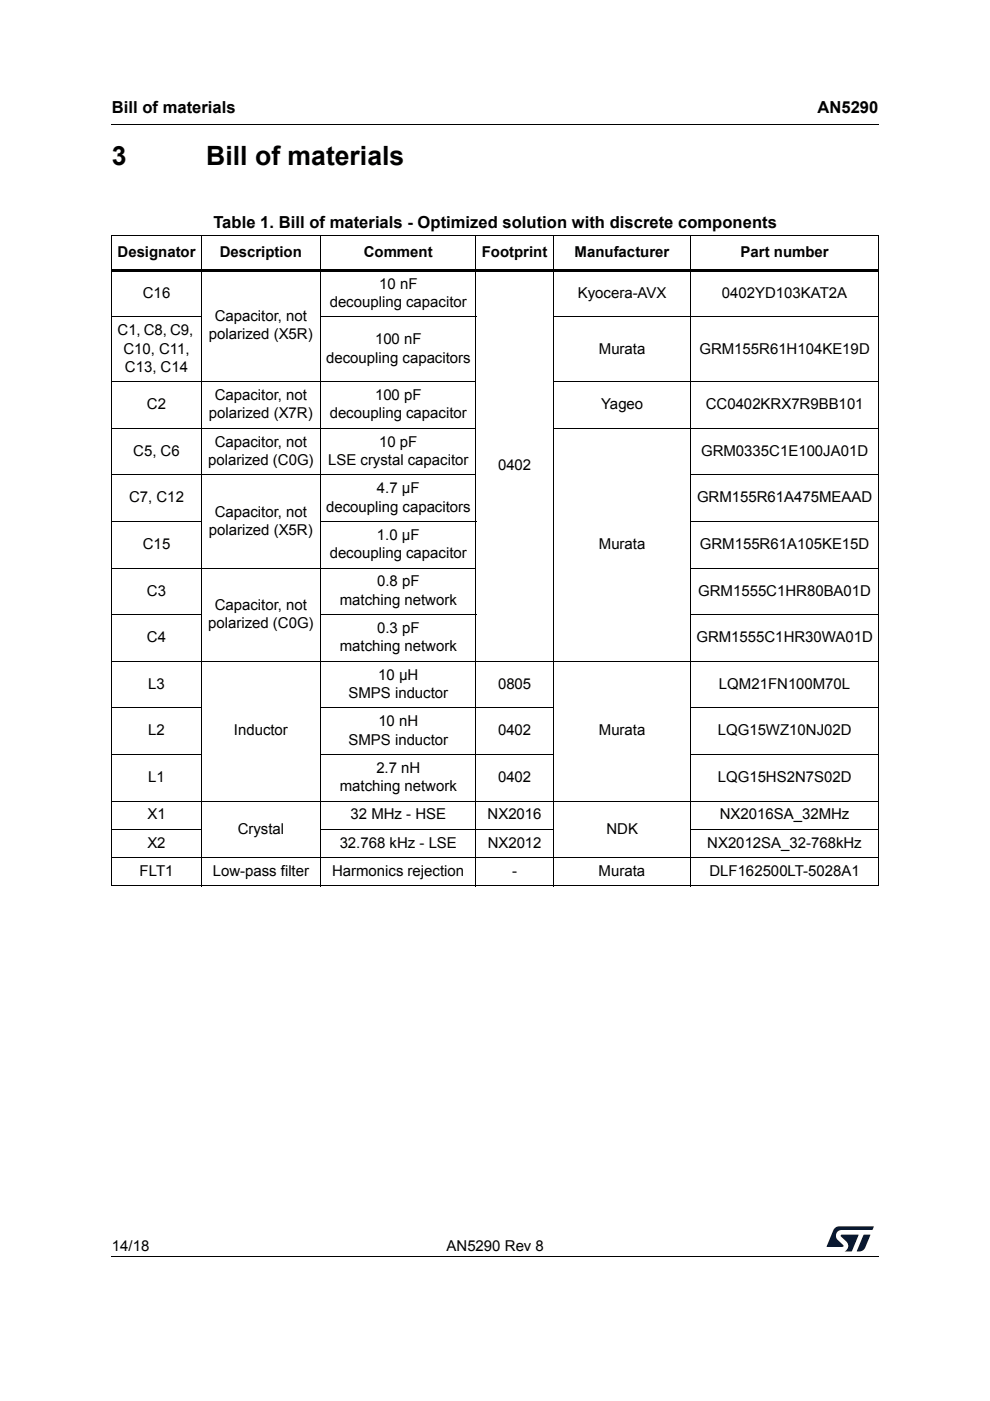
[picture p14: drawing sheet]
<svg xmlns="http://www.w3.org/2000/svg" width="210mm" height="297mm" viewBox="0 0 210 297" stroke-linecap="round" stroke-linejoin="round" font-family="sans-serif">
<defs><g id="words">
<g font-size="5.6">
<text x="23.7" y="35">3</text>
<text x="43.7" y="35">Bill of materials</text>
</g>
<g font-size="3.5">
<text x="23.7" y="23.9">Bill of materials</text>
<text x="173.3" y="23.9">AN5290</text>
<text x="45.3" y="48.4">Table 1. Bill of materials - Optimized solution with discrete components</text>
</g>
<g font-size="3.2">
<text x="24.9" y="54.5">Designator</text>
<text x="46.6" y="54.5">Description</text>
<text x="77.1" y="54.5">Comment</text>
<text x="102.1" y="54.5">Footprint</text>
<text x="121.8" y="54.5">Manufacturer</text>
<text x="157" y="54.5">Part number</text>
<text x="30.3" y="63.1">C16</text>
<text x="69.9" y="65.1">decoupling capacitor</text>
<text x="80.4" y="61.2">10 nF</text>
<text x="122.5" y="63.1">Kyocera-AVX</text>
<text x="153.1" y="63.1">0402YD103KAT2A</text>
<text x="24.9" y="71.1">C1, C8, C9,</text>
<text x="44.3" y="71.9">polarized (X5R)</text>
<text x="45.5" y="68.1">Capacitor, not</text>
<text x="26.2" y="75">C10, C11,</text>
<text x="69.1" y="76.9">decoupling capacitors</text>
<text x="79.5" y="73">100 nF</text>
<text x="127" y="75">Murata</text>
<text x="148.3" y="75">GRM155R61H104KE19D</text>
<text x="26.5" y="78.8">C13, C14</text>
<text x="31.2" y="86.8">C2</text>
<text x="44.3" y="88.7">polarized (X7R)</text>
<text x="45.5" y="84.8">Capacitor, not</text>
<text x="69.9" y="88.7">decoupling capacitor</text>
<text x="79.5" y="84.8">100 pF</text>
<text x="127.4" y="86.8">Yageo</text>
<text x="149.6" y="86.8">CC0402KRX7R9BB101</text>
<text x="45.5" y="94.7">Capacitor, not</text>
<text x="80.4" y="94.7">10 pF</text>
<text x="28.3" y="96.6">C5, C6</text>
<text x="44.1" y="98.6">polarized (C0G)</text>
<text x="69.6" y="98.6">LSE crystal capacitor</text>
<text x="105.6" y="99.6">0402</text>
<text x="148.7" y="96.6">GRM0335C1E100JA01D</text>
<text x="27.4" y="106.5">C7, C12</text>
<text x="79.9" y="104.6">4.7 µF</text>
<text x="147.8" y="106.5">GRM155R61A475MEAAD</text>
<text x="44.3" y="113.4">polarized (X5R)</text>
<text x="45.5" y="109.5">Capacitor, not</text>
<text x="69.1" y="108.5">decoupling capacitors</text>
<text x="30.3" y="116.4">C15</text>
<text x="69.9" y="118.3">decoupling capacitor</text>
<text x="79.9" y="114.5">1.0 µF</text>
<text x="127" y="116.4">Murata</text>
<text x="148.4" y="116.4">GRM155R61A105KE15D</text>
<text x="80" y="124.3">0.8 pF</text>
<text x="31.2" y="126.3">C3</text>
<text x="45.5" y="129.3">Capacitor, not</text>
<text x="72" y="128.2">matching network</text>
<text x="148" y="126.3">GRM1555C1HR80BA01D</text>
<text x="31.2" y="136.2">C4</text>
<text x="44.1" y="133.2">polarized (C0G)</text>
<text x="80" y="134.2">0.3 pF</text>
<text x="147.7" y="136.2">GRM1555C1HR30WA01D</text>
<text x="72" y="138.1">matching network</text>
<text x="31.4" y="146">L3</text>
<text x="73.9" y="148">SMPS inductor</text>
<text x="80.2" y="144.1">10 µH</text>
<text x="105.6" y="146">0805</text>
<text x="152.4" y="146">LQM21FN100M70L</text>
<text x="31.4" y="155.9">L2</text>
<text x="49.6" y="155.9">Inductor</text>
<text x="80.2" y="154">10 nH</text>
<text x="105.6" y="155.9">0402</text>
<text x="127" y="155.9">Murata</text>
<text x="152.2" y="155.9">LQG15WZ10NJ02D</text>
<text x="73.9" y="157.9">SMPS inductor</text>
<text x="31.4" y="165.8">L1</text>
<text x="72" y="167.7">matching network</text>
<text x="79.8" y="163.9">2.7 nH</text>
<text x="105.6" y="165.8">0402</text>
<text x="152.2" y="165.8">LQG15HS2N7S02D</text>
<text x="31.2" y="173.7">X1</text>
<text x="74.3" y="173.7">32 MHz - HSE</text>
<text x="103.4" y="173.7">NX2016</text>
<text x="152.6" y="173.7">NX2016SA_32MHz</text>
<text x="31.2" y="179.7">X2</text>
<text x="50.4" y="176.7">Crystal</text>
<text x="72" y="179.7">32.768 kHz - LSE</text>
<text x="103.4" y="179.7">NX2012</text>
<text x="128.6" y="176.7">NDK</text>
<text x="150" y="179.7">NX2012SA_32-768kHz</text>
<text x="29.6" y="185.7">FLT1</text>
<text x="45.1" y="185.7">Low-pass filter</text>
<text x="70.4" y="185.7">Harmonics rejection</text>
<text x="108.6" y="185.7">-</text>
<text x="126.9" y="185.7">Murata</text>
<text x="150.4" y="185.7">DLF162500LT-5028A1</text>
<text x="23.7" y="265.1">14/18</text>
<text x="94.7" y="265.1">AN5290 Rev 8</text>
</g>
</g></defs>
<path d="M23.6 26.2l.1 .2zM23.6 266.3l.1 .1z" fill="#000"/>
<path d="M23.7 26.3h162.6M23.7 266.3h162.6" fill="none" stroke="#000" stroke-width=".21"/>
<g fill="#00183f">
<path d="M176.9 260.5l.6-.4 .4-.1 7.4 .1-.4 .7h-6.4a1.23 1.23 0 0 0-1.2 .7 1.23 1.23 0 0 0 .3 1.3l1.2 1.2v.3h-3.5z"/>
<path d="M183.1 261.8h1.4l-1.1 2.7a1.4 1.4 0 0 1-1.7 .7z"/>
<path d="M178.3 261.8h3.7l-1.4 3.5h-1.5a1.3 1.3 0 0 0 .4-2l-1.2-1.1z"/>
</g>
<g fill="none" stroke="#000" stroke-width=".21">
<path d="M23.6 49.9h162.7M23.7 50v137.7M42.7 49.8v138.1M68 49.8v138.1M100.9 49.8v138.1M117.3 49.8v138.1M146.5 49.8v138.1M186.2 50v137.7M23.6 67.2h19.1M67.9 67.2h33.1M117.2 67.2h69.1M23.6 80.9h77.4"/>
<path d="M23.6 90.8h77.4M117.2 80.9h69.1M117.2 90.8h69.1M23.6 100.7h77.4M23.6 110.6h19.1M67.9 110.6h33.1M146.4 100.7h39.9M146.4 110.6h39.9M23.6 120.5h77.4M23.6 130.3h19.1M67.9 130.3h33.1M146.4 120.5h39.9"/>
<path d="M146.4 130.3h39.9M23.6 140.2h162.7M23.6 150.1h19.1M23.6 160h19.1M67.9 150.1h49.5M67.9 160h49.5M146.4 150.1h39.9M146.4 160h39.9M23.6 169.8h162.7M23.6 175.9h19.1M67.9 175.9h49.5M146.4 175.9h39.9"/>
<path d="M23.6 181.8h162.7M23.6 187.8h162.7"/>
</g>
<path d="M23.6 57h162.7v.6h-162.7z" fill="#000"/>
<use href="#words"/>
</svg>
